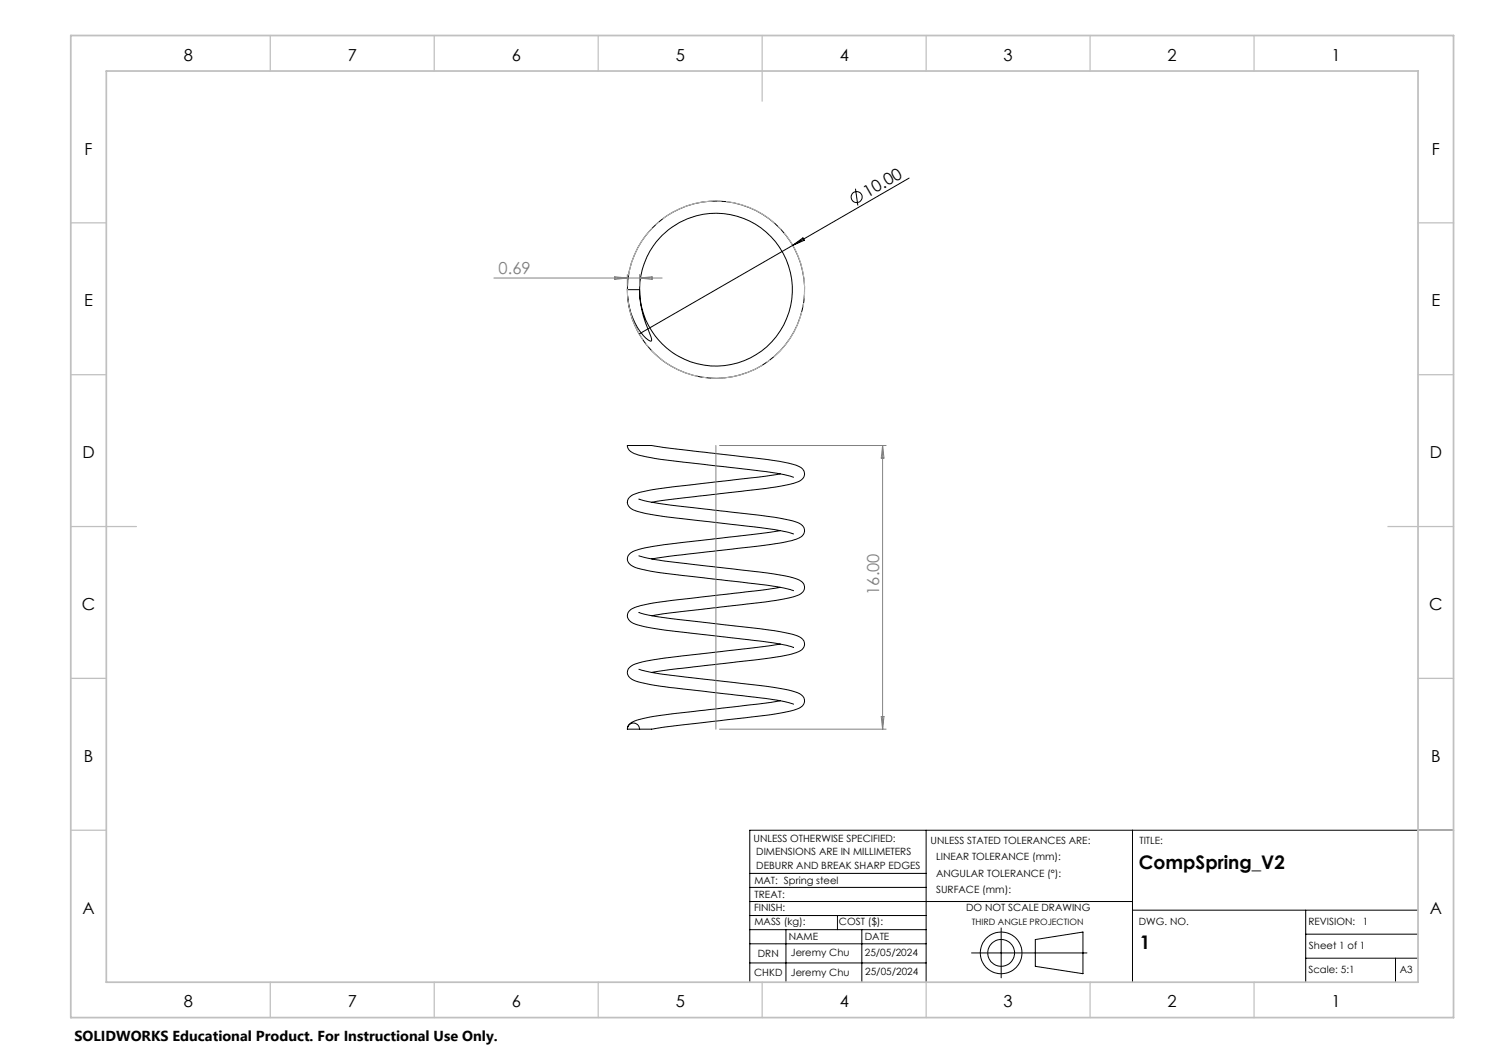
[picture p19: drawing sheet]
<svg xmlns="http://www.w3.org/2000/svg" width="420mm" height="297mm" viewBox="0 0 420 297" stroke-linecap="round" stroke-linejoin="round" font-family="sans-serif">
<defs><g id="words">
<g font-size="5.3">
<text x="321.3" y="245.2">CompSpring_V2</text>
<text x="321.5" y="267.8">1</text>
</g>
<g font-size="4.7">
<text x="51.8" y="17.2">8</text>
<text x="98.1" y="17.2">7</text>
<text x="144.3" y="17.2">6</text>
<text x="190.6" y="17.2">5</text>
<text x="236.8" y="17.2">4</text>
<text x="283.1" y="17.2">3</text>
<text x="329.3" y="17.2">2</text>
<text x="375.6" y="17.2">1</text>
<text x="23.9" y="43.6">F</text>
<text x="403.9" y="43.6">F</text>
<text x="244.7" y="55.8" transform="rotate(-30 244.7 55.8)">10.00</text>
<text x="23.8" y="86.4">E</text>
<text x="403.8" y="86.4">E</text>
<text x="23.3" y="129.3">D</text>
<text x="403.3" y="129.3">D</text>
<text x="23.1" y="172.1">C</text>
<text x="403.1" y="172.1">C</text>
<text x="23.7" y="214.9">B</text>
<text x="403.7" y="214.9">B</text>
<text x="23.3" y="257.8">A</text>
<text x="403.3" y="257.8">A</text>
<text x="51.8" y="284.2">8</text>
<text x="98.1" y="284.2">7</text>
<text x="144.3" y="284.2">6</text>
<text x="190.6" y="284.2">5</text>
<text x="236.8" y="284.2">4</text>
<text x="283.1" y="284.2">3</text>
<text x="329.3" y="284.2">2</text>
<text x="375.6" y="284.2">1</text>
</g>
<g font-size="4.7" fill="#808080">
<text x="140.6" y="77.4">0.69</text>
<text x="248" y="167.8" transform="rotate(-90 248 167.8)">16.00</text>
</g>
<text font-size="4.1" x="21" y="293.7">SOLIDWORKS Educational Product. For Instructional Use Only.</text>
<g font-size="2.8">
<text x="212.5" y="237.4">UNLESS OTHERWISE SPECIFIED:</text>
<text x="262.5" y="238">UNLESS STATED TOLERANCES ARE:</text>
<text x="321.4" y="238">TITLE:</text>
<text x="213.3" y="245">DEBURR AND BREAK SHARP EDGES</text>
<text x="213.3" y="241.2">DIMENSIONS ARE IN MILLIMETERS</text>
<text x="264" y="242.5">LINEAR TOLERANCE (mm):</text>
<text x="212.8" y="249.3">MAT: Spring steel</text>
<text x="264" y="251.8">SURFACE (mm):</text>
<text x="264" y="247.3">ANGULAR TOLERANCE (°):</text>
<text x="212.7" y="256.9">FINISH:</text>
<text x="212.9" y="253.2">TREAT:</text>
<text x="272.5" y="256.9">DO NOT SCALE DRAWING</text>
<text x="212.8" y="261">MASS (kg):</text>
<text x="236.6" y="261">COST ($):</text>
<text x="321.2" y="261">DWG. NO.</text>
<text x="369.1" y="261">REVISION:</text>
<text x="384.4" y="261">1</text>
<text x="213.8" y="269.9">DRN</text>
<text x="222.5" y="265.2">NAME</text>
<text x="223.1" y="269.8">Jeremy Chu</text>
<text x="243.9" y="269.7">25/05/2024</text>
<text x="243.9" y="265.1">DATE</text>
<text x="369.2" y="267.8">Sheet 1 of 1</text>
<text x="212.7" y="275.4">CHKD</text>
<text x="223.1" y="275.3">Jeremy Chu</text>
<text x="244.1" y="275.1">25/05/2024</text>
<text x="369.1" y="274.5">Scale: 5:1</text>
<text x="394.8" y="274.5">A3</text>
</g>
<text font-size="2.5" x="274.2" y="260.9">THIRD ANGLE PROJECTION</text>
</g></defs>
<g fill="none" stroke="#000" stroke-width=".28">
<path d="M241.3 53.2l.7 4.8M256.4 50.2l-32.8 19M223.6 69.2l-43.3 25M223.6 69.2l2.9-2.1 .4 .7zM177 81.7a25 25 0 0 1 36.8-22.1 25 25 0 0 1 1.7 43 25 25 0 0 1-38.5-19.1M177 81.7a18.6 18.6 0 0 0 5.9 14.3l.8 .2 .1-.6a39.7 39.7 0 0 1-3.4-13.9M177 81.7h3.4M220.1 133.7l-17.5 2.2a228.2 228.2 0 0 0-22.4 3.1 3.7 3.7 0 0 0-3.2 2.7 4 4 0 0 0 3.6 2.8 246.2 246.2 0 0 0 24.2 3.2 122.1 122.1 0 0 1 18.5 2.7l.5 .2M223.8 134.6l-.2-.1a96.5 96.5 0 0 0-17.4-2.6l-1.4-.2a292.9 292.9 0 0 1-24.2-3.2 4.8 4.8 0 0 1-3.6-2.4v-.4h.5a37.8 37.8 0 0 1 9.8 .5l23.3 2.7a56 56 0 0 1 14.9 2.7 2.25 2.25 0 0 1 1.4 2.4 2.25 2.25 0 0 1-2 2l-1.1 .3a228.8 228.8 0 0 1-23.9 3.3l-16.1 2.1M180.2 140.8l.8 .2a255.1 255.1 0 0 0 24.8 3.4l4.8 .5a60.3 60.3 0 0 1 14.9 2.7 2.25 2.25 0 0 1 1.4 2.4 2.25 2.25 0 0 1-2 1.9l-.4 .2a79.8 79.8 0 0 1-16.6 2.6l-19 2.2-5.1 .8M180.2 156.8l.8 .2a189.6 189.6 0 0 0 22.3 3.1l7.3 .8a60.3 60.3 0 0 1 14.9 2.7 2.25 2.25 0 0 1 1.4 2.4 2.25 2.25 0 0 1-2 2l-1.1 .3a228.8 228.8 0 0 1-23.9 3.3l-16.1 2.1M220.1 149.6l-17.5 2.3a228.2 228.2 0 0 0-22.4 3.1 4.1 4.1 0 0 0-3.2 2.2 2.93 2.93 0 0 0 2.6 3l.4 .1a200.7 200.7 0 0 0 23.5 3.2 149.6 149.6 0 0 1 19.5 2.8l.8 .3"/>
<path d="M180.2 172.8l.8 .2a176.9 176.9 0 0 0 21.2 3l8.4 .9a60.3 60.3 0 0 1 14.9 2.7 2.25 2.25 0 0 1 1.4 2.4 2.25 2.25 0 0 1-2 1.9l-.4 .2a79.8 79.8 0 0 1-16.6 2.6l-19 2.2-5.1 .7M220.1 165.7l-17.5 2.1a248.5 248.5 0 0 0-21.9 3 4.7 4.7 0 0 0-3.7 2.4 3 3 0 0 0 3 3.1 225.4 225.4 0 0 0 24.8 3.4 122.1 122.1 0 0 1 18.5 2.7l.5 .2M180.2 188.8l.8 .3a273.7 273.7 0 0 0 24.8 3.3l4.8 .5a60.3 60.3 0 0 1 14.9 2.7 2.25 2.25 0 0 1 1.4 2.4 2.25 2.25 0 0 1-2 2l-1.1 .3a228.8 228.8 0 0 1-23.9 3.3l-12.9 1.5a19.5 19.5 0 0 1-6.3 .6h-.3M220.1 181.6l-17.5 2.3a228.2 228.2 0 0 0-22.4 3.1 4 4 0 0 0-3.2 2.2 2.93 2.93 0 0 0 2.6 3l1 .3a279.7 279.7 0 0 0 24.2 3.2l12.3 1.5 4.1 .7 2.6 .7M220.1 197.7l-17.5 2.2a170.9 170.9 0 0 0-23 3.2l-1.7 .9-.8 1M177.3 204.6a1.75 1.75 0 0 1 1.9-.6 1.75 1.75 0 0 1 1.2 1.7h-3.4zM261.2 234.2v42.8M319.4 234.2v42.8M400 234.2h-188.5v42.8M211.5 250.3h49.7M211.5 254.3h107.9M211.5 246.3h49.7"/>
<path d="M211.5 258.2h49.7M236.2 258.2v4M319.4 256.7h80.6M368.3 256.7v20.3M211.5 262.2h49.7M211.5 266.2h49.7M211.5 271.6h49.7M221.7 262.2v14.8M243.1 262.2v14.8M274 268.8h32.6M282.4 261.7v14.1M292 265l13.5-2.1v11.7l-13.5-2z"/>
<path d="M368.3 263.5h31.7M368.3 270.3h31.7M393.6 270.3v6.7"/>
<circle cx="241.6" cy="55.6" r="1.56"/>
<circle cx="202" cy="81.7" r="21.6"/>
<circle cx="282.4" cy="268.8" r="5.9"/>
<circle cx="282.4" cy="268.8" r="3.8"/>
</g>
<path d="M225.9 74.4a25 25 0 0 0-41.9-10.1 25 25 0 0 0 11.4 41.5 25 25 0 0 0 30.8-30.1l-.3-1.3" fill="none" stroke="#c0c0c0" stroke-width=".28" stroke-dasharray="15.2 1.3 1.3 1.3" stroke-dashoffset="5.3" stroke-linecap="butt"/>
<path d="M400 234.2h10" fill="none" stroke="#000" stroke-width=".35"/>
<g fill="none" stroke="#c0c0c0" stroke-width=".35">
<path d="M76.2 10v10M122.5 10v10M168.7 10v10M215 10v18.5M261.2 10v10M307.5 10v10M353.7 10v10M20 62.9h10M400 62.9h10M20 105.7h10M400 105.7h10M20 148.5h18.5"/>
<path d="M391.5 148.5h18.5M20 191.3h10M400 191.3h10M20 234.2h10M400 234.2h10M76.2 277v10M122.5 277v10M168.7 277v10M215 277v10M261.2 277v10M307.5 277v10M353.7 277v10"/>
</g>
<path d="M20 10h390v277h-390zM30 20h370v257h-370z" fill="none" stroke="#c0c0c0" stroke-width=".5"/>
<path d="M139.3 78.4h47.5M173.4 78.1l3.6 .3-3.6 .4zM177 77.4v3.3M180.4 77.4v3.3M180.4 78.4l3.5-.3v.7zM201.9 125.7v80M203 125.7h46.9M249 125.7v80M249 125.7l.3 3.5h-.7zM203 205.7h46.9M248.6 202.1h.7l-.3 3.6z" fill="none" stroke="#808080" stroke-width=".28"/>
<use href="#words"/>
</svg>
